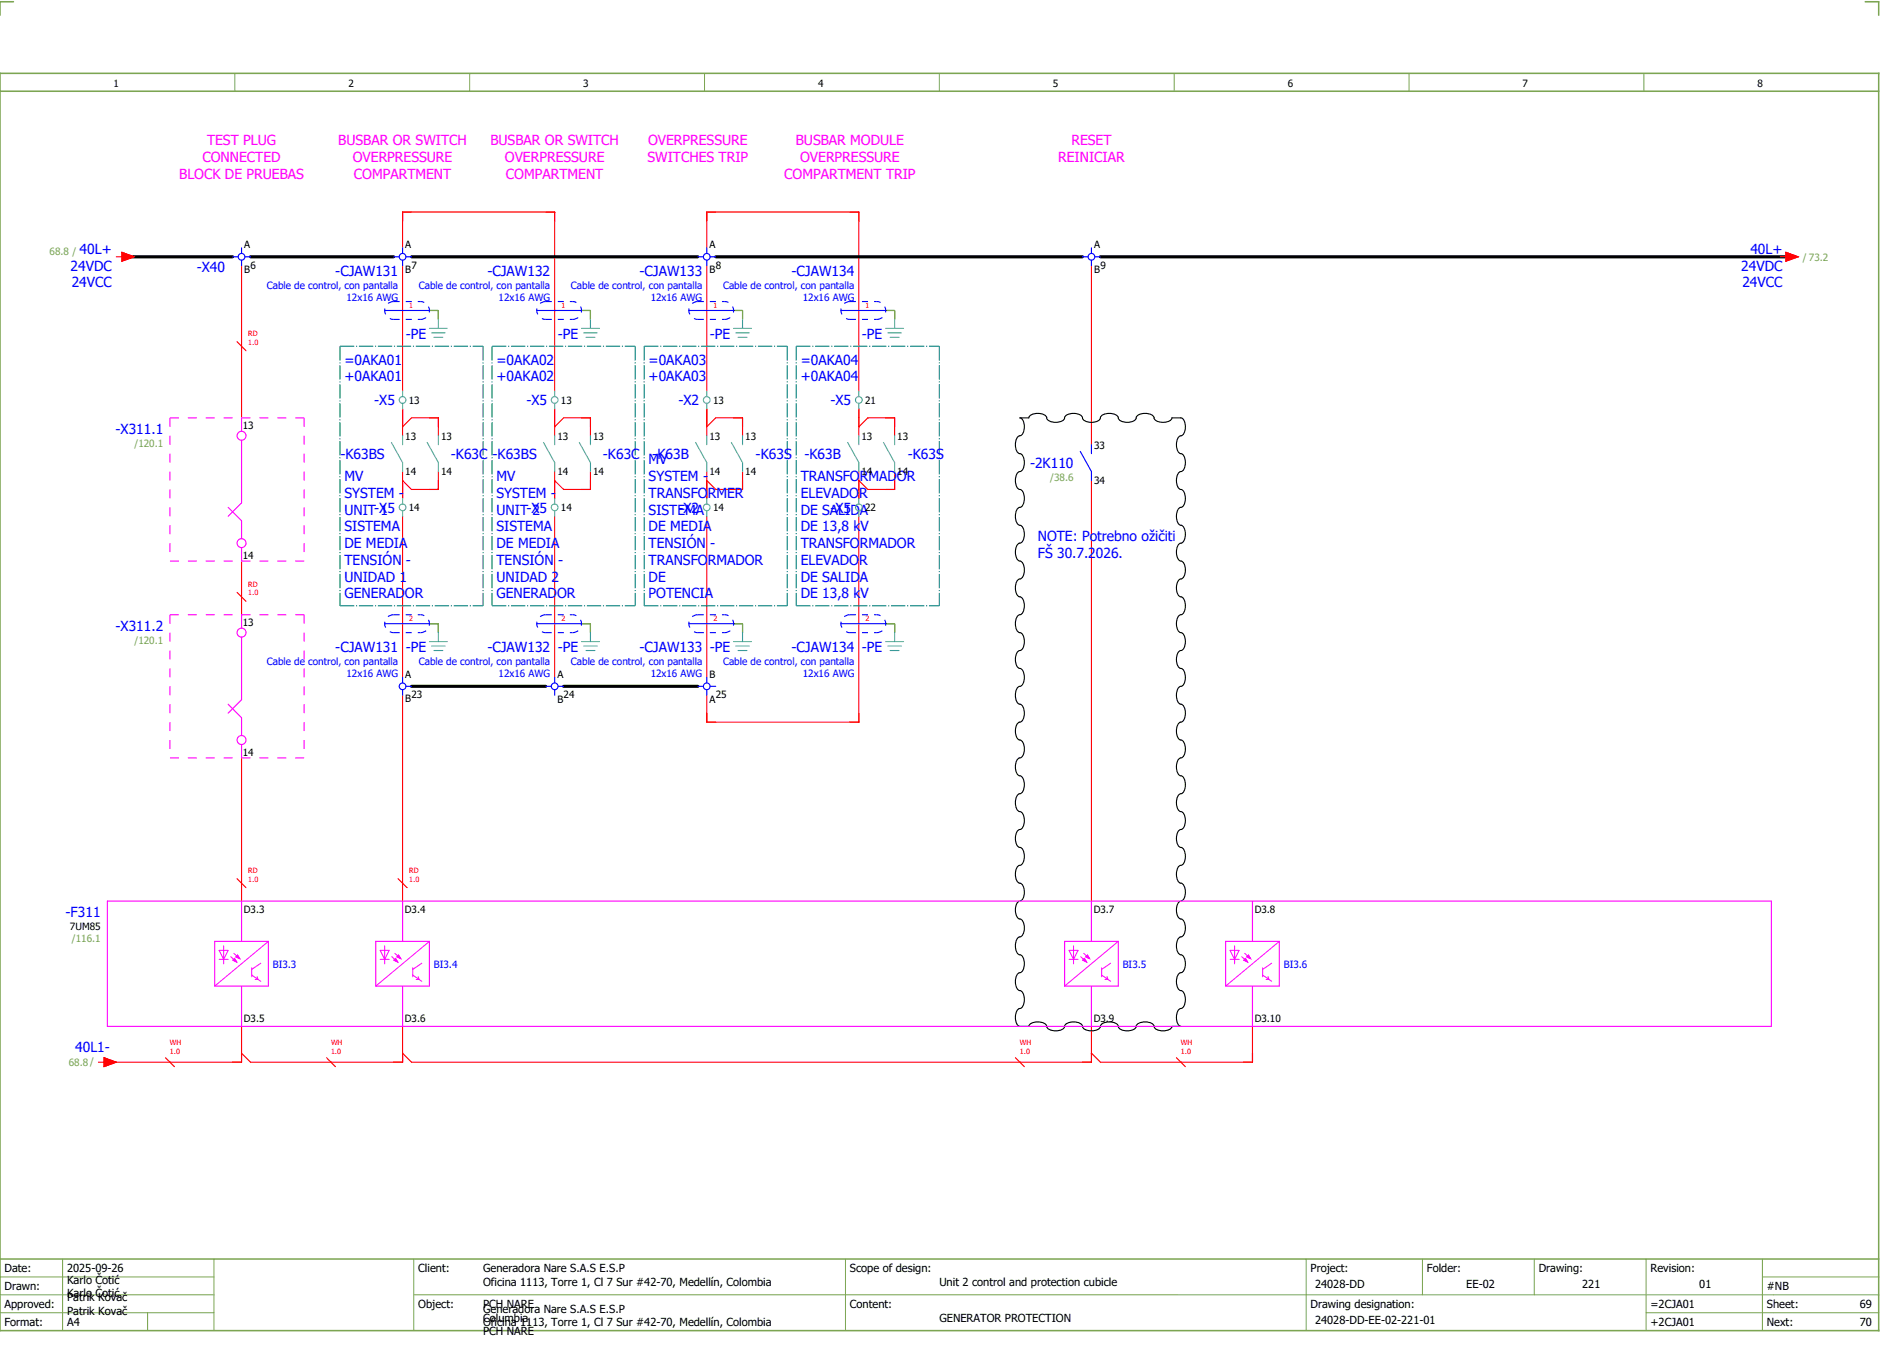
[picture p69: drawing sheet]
<svg xmlns="http://www.w3.org/2000/svg" width="421mm" height="301mm" viewBox="0 0 421 301" stroke-linecap="round" stroke-linejoin="round" font-family="sans-serif">
<defs><g id="words">
<g font-size="3.1" fill="#f0f">
<text x="46.3" y="32.5">TEST PLUG</text>
<text x="75.6" y="32.5">BUSBAR OR SWITCH</text>
<text x="109.6" y="32.5">BUSBAR OR SWITCH</text>
<text x="144.9" y="32.5">OVERPRESSURE</text>
<text x="177.9" y="32.5">BUSBAR MODULE</text>
<text x="239.5" y="32.5">RESET</text>
<text x="40.1" y="40">BLOCK DE PRUEBAS</text>
<text x="45.3" y="36.3">CONNECTED</text>
<text x="78.9" y="36.3">OVERPRESSURE</text>
<text x="79.1" y="40">COMPARTMENT</text>
<text x="112.9" y="36.3">OVERPRESSURE</text>
<text x="113.1" y="40">COMPARTMENT</text>
<text x="144.7" y="36.3">SWITCHES TRIP</text>
<text x="175.3" y="40">COMPARTMENT TRIP</text>
<text x="178.9" y="36.3">OVERPRESSURE</text>
<text x="236.6" y="36.3">REINICIAR</text>
</g>
<g font-size="3.1" fill="#00f">
<text x="17.8" y="56.8">40L+</text>
<text x="391.3" y="56.8">40L+</text>
<text x="15.8" y="60.5">24VDC</text>
<text x="16" y="64.3">24VCC</text>
<text x="44" y="60.7">-X40</text>
<text x="75" y="61.8">-CJAW131</text>
<text x="109" y="61.8">-CJAW132</text>
<text x="143" y="61.8">-CJAW133</text>
<text x="177" y="61.8">-CJAW134</text>
<text x="389.3" y="60.5">24VDC</text>
<text x="389.5" y="64.3">24VCC</text>
<text x="90.7" y="75.7">-PE</text>
<text x="124.7" y="75.7">-PE</text>
<text x="158.7" y="75.7">-PE</text>
<text x="192.7" y="75.7">-PE</text>
<text x="77" y="81.5">=0AKA01</text>
<text x="111" y="81.5">=0AKA02</text>
<text x="145" y="81.5">=0AKA03</text>
<text x="179" y="81.5">=0AKA04</text>
<text x="77" y="85.3">+0AKA01</text>
<text x="111" y="85.3">+0AKA02</text>
<text x="145" y="85.3">+0AKA03</text>
<text x="179" y="85.3">+0AKA04</text>
<text x="83.7" y="90.6">-X5</text>
<text x="117.7" y="90.6">-X5</text>
<text x="151.7" y="90.6">-X2</text>
<text x="185.7" y="90.6">-X5</text>
<text x="25.8" y="97">-X311.1</text>
<text x="76.1" y="102.6">-K63BS</text>
<text x="77" y="107.5">MV</text>
<text x="100.8" y="102.6">-K63C</text>
<text x="110.1" y="102.6">-K63BS</text>
<text x="111" y="107.5">MV</text>
<text x="134.8" y="102.6">-K63C</text>
<text x="145" y="103.8">MV</text>
<text x="145" y="107.5">SYSTEM -</text>
<text x="145.8" y="102.6">-K63B</text>
<text x="168.9" y="102.6">-K63S</text>
<text x="179" y="107.5">TRANSFORMADOR</text>
<text x="179.8" y="102.6">-K63B</text>
<text x="202.9" y="102.6">-K63S</text>
<text x="230.3" y="104.6">-2K110</text>
<text x="77" y="111.3">SYSTEM -</text>
<text x="111" y="111.3">SYSTEM -</text>
<text x="145" y="111.3">TRANSFORMER</text>
<text x="179" y="111.3">ELEVADOR</text>
<text x="77" y="115">UNIT 1</text>
<text x="77" y="118.8">SISTEMA</text>
<text x="83.7" y="114.6">-X5</text>
<text x="111" y="115">UNIT 2</text>
<text x="111" y="118.8">SISTEMA</text>
<text x="117.7" y="114.6">-X5</text>
<text x="145" y="115">SISTEMA</text>
<text x="145" y="118.8">DE MEDIA</text>
<text x="151.7" y="114.6">-X2</text>
<text x="179" y="115">DE SALIDA</text>
<text x="179" y="118.8">DE 13,8 kV</text>
<text x="185.7" y="114.6">-X5</text>
<text x="77" y="122.5">DE MEDIA</text>
<text x="111" y="122.5">DE MEDIA</text>
<text x="145" y="122.5">TENSIÓN -</text>
<text x="179" y="122.5">TRANSFORMADOR</text>
<text x="232" y="121">NOTE: Potrebno ožičiti</text>
<text x="232" y="124.8">FŠ 30.7.2026.</text>
<text x="77" y="126.3">TENSIÓN -</text>
<text x="77" y="130">UNIDAD 1</text>
<text x="111" y="126.3">TENSIÓN -</text>
<text x="111" y="130">UNIDAD 2</text>
<text x="145" y="126.3">TRANSFORMADOR</text>
<text x="145" y="130">DE</text>
<text x="179" y="126.3">ELEVADOR</text>
<text x="179" y="130">DE SALIDA</text>
<text x="77" y="133.8">GENERADOR</text>
<text x="111" y="133.8">GENERADOR</text>
<text x="145" y="133.8">POTENCIA</text>
<text x="179" y="133.8">DE 13,8 kV</text>
<text x="25.8" y="141">-X311.2</text>
<text x="75" y="145.8">-CJAW131</text>
<text x="90.7" y="145.7">-PE</text>
<text x="109" y="145.8">-CJAW132</text>
<text x="124.7" y="145.7">-PE</text>
<text x="143" y="145.8">-CJAW133</text>
<text x="158.7" y="145.7">-PE</text>
<text x="177" y="145.8">-CJAW134</text>
<text x="192.7" y="145.7">-PE</text>
<text x="14.7" y="205">-F311</text>
<text x="16.8" y="235.1">40L1-</text>
</g>
<g font-size="2.5">
<text x="1" y="284.4">Date:</text>
<text x="15" y="286.9">Karlo Čotić</text>
<text x="15" y="284.4">2025-09-26</text>
<text x="93.5" y="284.4">Client:</text>
<text x="108" y="284.4">Generadora Nare S.A.S E.S.P</text>
<text x="108" y="287.4">Oficina 1113, Torre 1, Cl 7 Sur #42-70, Medellín, Colombia</text>
<text x="190" y="284.4">Scope of design:</text>
<text x="210" y="287.4">Unit 2 control and protection cubicle</text>
<text x="293" y="284.4">Project:</text>
<text x="294" y="287.9">24028-DD</text>
<text x="319" y="284.4">Folder:</text>
<text x="327.8" y="287.9">EE-02</text>
<text x="344" y="284.4">Drawing:</text>
<text x="353.7" y="287.9">221</text>
<text x="369" y="284.4">Revision:</text>
<text x="379.9" y="287.9">01</text>
<text x="1" y="288.4">Drawn:</text>
<text x="1" y="292.4">Approved:</text>
<text x="15" y="289.9">Karlo Čotić</text>
<text x="15" y="290.9">Patrik Kovač</text>
<text x="15" y="293.9">Patrik Kovač</text>
<text x="93.5" y="292.4">Object:</text>
<text x="108" y="293.4">Generadora Nare S.A.S E.S.P</text>
<text x="108" y="292.4">PCH NARE</text>
<text x="190" y="292.4">Content:</text>
<text x="293" y="292.4">Drawing designation:</text>
<text x="369" y="292.4">=2CJA01</text>
<text x="395" y="292.4">Sheet:</text>
<text x="395" y="288.4">#NB</text>
<text x="415.8" y="292.4">69</text>
<text x="1" y="296.4">Format:</text>
<text x="15" y="296.4">A4</text>
<text x="108" y="296.4">Oficina 1113, Torre 1, Cl 7 Sur #42-70, Medellín, Colombia</text>
<text x="108" y="295.4">Columbia</text>
<text x="108" y="298.4">PCH NARE</text>
<text x="210" y="295.4">GENERATOR PROTECTION</text>
<text x="294" y="295.9">24028-DD-EE-02-221-01</text>
<text x="369" y="296.4">+2CJA01</text>
<text x="395" y="296.4">Next:</text>
<text x="415.8" y="296.4">70</text>
</g>
<g font-size="2.2">
<text x="25.4" y="19.4">1</text>
<text x="77.9" y="19.4">2</text>
<text x="130.4" y="19.4">3</text>
<text x="182.9" y="19.4">4</text>
<text x="235.4" y="19.4">5</text>
<text x="287.9" y="19.4">6</text>
<text x="340.4" y="19.4">7</text>
<text x="392.9" y="19.4">8</text>
<text x="54.6" y="55.5">A</text>
<text x="90.6" y="55.5">A</text>
<text x="158.6" y="55.5">A</text>
<text x="244.6" y="55.5">A</text>
<text x="54.6" y="61">B</text>
<text x="56" y="60">6</text>
<text x="90.6" y="61">B</text>
<text x="92" y="60">7</text>
<text x="158.6" y="61">B</text>
<text x="160" y="60">8</text>
<text x="244.6" y="61">B</text>
<text x="246" y="60">9</text>
<text x="54.3" y="95.9">13</text>
<text x="91.4" y="90.3">13</text>
<text x="125.4" y="90.3">13</text>
<text x="159.4" y="90.3">13</text>
<text x="193.4" y="90.3">21</text>
<text x="90.6" y="98.3">13</text>
<text x="98.6" y="98.3">13</text>
<text x="124.6" y="98.3">13</text>
<text x="132.6" y="98.3">13</text>
<text x="158.6" y="98.3">13</text>
<text x="166.6" y="98.3">13</text>
<text x="192.6" y="98.3">13</text>
<text x="200.6" y="98.3">13</text>
<text x="244.6" y="100.3">33</text>
<text x="90.6" y="106.2">14</text>
<text x="98.6" y="106.2">14</text>
<text x="124.6" y="106.2">14</text>
<text x="132.6" y="106.2">14</text>
<text x="158.6" y="106.2">14</text>
<text x="166.6" y="106.2">14</text>
<text x="192.6" y="106.2">14</text>
<text x="200.6" y="106.2">14</text>
<text x="244.6" y="108.2">34</text>
<text x="91.4" y="114.3">14</text>
<text x="125.4" y="114.3">14</text>
<text x="159.4" y="114.3">14</text>
<text x="193.4" y="114.3">22</text>
<text x="54.3" y="124.9">14</text>
<text x="54.3" y="139.9">13</text>
<text x="90.6" y="151.5">A</text>
<text x="124.6" y="151.5">A</text>
<text x="158.6" y="151.5">B</text>
<text x="90.6" y="156.9">B</text>
<text x="92" y="156">23</text>
<text x="124.6" y="157">B</text>
<text x="126" y="156">24</text>
<text x="158.6" y="157">A</text>
<text x="160" y="156">25</text>
<text x="54.3" y="168.9">14</text>
<text x="15.6" y="207.9">7UM85</text>
<text x="54.5" y="204.1">D3.3</text>
<text x="90.5" y="204.1">D3.4</text>
<text x="244.5" y="204.1">D3.7</text>
<text x="280.5" y="204.1">D3.8</text>
<text x="54.5" y="228.4">D3.5</text>
<text x="90.5" y="228.4">D3.6</text>
<text x="244.5" y="228.4">D3.9</text>
<text x="280.5" y="228.4">D3.10</text>
</g>
<g font-size="2.2" fill="#7ca552">
<text x="11.1" y="56.9">68.8 /</text>
<text x="403" y="58.3">/ 73.2</text>
<text x="30.1" y="99.9">/120.1</text>
<text x="234.8" y="107.5">/38.6</text>
<text x="30.1" y="143.9">/120.1</text>
<text x="16.1" y="210.6">/116.1</text>
<text x="15.4" y="238.2">68.8 /</text>
</g>
<g font-size="2.2" fill="#00f">
<text x="59.6" y="64.6">Cable de control, con pantalla</text>
<text x="93.6" y="64.6">Cable de control, con pantalla</text>
<text x="127.6" y="64.6">Cable de control, con pantalla</text>
<text x="161.6" y="64.6">Cable de control, con pantalla</text>
<text x="77.5" y="67.3">12x16 AWG</text>
<text x="111.5" y="67.3">12x16 AWG</text>
<text x="145.5" y="67.3">12x16 AWG</text>
<text x="179.5" y="67.3">12x16 AWG</text>
<text x="59.6" y="148.6">Cable de control, con pantalla</text>
<text x="93.6" y="148.6">Cable de control, con pantalla</text>
<text x="127.6" y="148.6">Cable de control, con pantalla</text>
<text x="161.6" y="148.6">Cable de control, con pantalla</text>
<text x="77.5" y="151.3">12x16 AWG</text>
<text x="111.5" y="151.3">12x16 AWG</text>
<text x="145.5" y="151.3">12x16 AWG</text>
<text x="179.5" y="151.3">12x16 AWG</text>
<text x="61" y="216.3">BI3.3</text>
<text x="97" y="216.3">BI3.4</text>
<text x="251" y="216.3">BI3.5</text>
<text x="287" y="216.3">BI3.6</text>
</g>
<g font-size="1.6" fill="#f00">
<text x="91.5" y="68.9">1</text>
<text x="125.5" y="68.9">1</text>
<text x="159.5" y="68.9">1</text>
<text x="193.5" y="68.9">1</text>
<text x="55.5" y="77.1">1.0</text>
<text x="55.5" y="75.1">RD</text>
<text x="55.5" y="131.1">RD</text>
<text x="55.5" y="133.1">1.0</text>
<text x="91.5" y="138.9">2</text>
<text x="125.5" y="138.9">2</text>
<text x="159.5" y="138.9">2</text>
<text x="193.5" y="138.9">2</text>
<text x="55.5" y="197.1">1.0</text>
<text x="55.5" y="195.1">RD</text>
<text x="91.5" y="197.1">1.0</text>
<text x="91.5" y="195.1">RD</text>
<text x="38" y="233.6">WH</text>
<text x="74" y="233.6">WH</text>
<text x="228" y="233.6">WH</text>
<text x="264" y="233.6">WH</text>
<text x="38" y="235.6">1.0</text>
<text x="74" y="235.6">1.0</text>
<text x="228" y="235.6">1.0</text>
<text x="264" y="235.6">1.0</text>
</g>
</g></defs>
<path d="M0 16.4h420v281h-420zM3 .4h-3v3M417 .4h3v3M0 20.4h420M0 281.4h420" fill="none" stroke="#7ca552" stroke-width=".35"/>
<g fill="none" stroke="#7ca552" stroke-width=".22">
<path d="M52.5 16.4v4M105 16.4v4M157.5 16.4v4M210 16.4v4M262.5 16.4v4M315 16.4v4M367.5 16.4v4M0 285.4h47.8M0 293.4h47.8M14 281.4v16M33 293.4v4M47.8 281.4v16"/>
<path d="M47.8 289.4h-47.8M92.5 281.4v16M92.5 289.4h327.5M189 281.4v16M292 281.4v15.8M318 281.4v8M343 281.4v8M368 281.4v15.8M368 293.4h52M394 285.4h26M394 281.4v15.8"/>
</g>
<g fill="none" stroke="#f00" stroke-width=".25">
<path d="M26 57.4h1.3M27.3 56.4l2.7 1-2.7 1zM54 59.4v34M90 55.4v-8h34v40M90 59.4v28M158 55.4v-8h34v40M158 59.4v28M244 59.4v40M398 57.4h1.2M399.2 56.4l2.8 1-2.8 1zM53 76.4l2 2M90 91.4v6"/>
<path d="M90 95.4l2-2h6v4M124 91.4v6M124 95.4l2-2h6v4M158 91.4v6M158 95.4l2-2h6v4M192 91.4v6M192 95.4l2-2h6v4M90 105.4v6M90 115.4v36M98 105.4v4h-6l-2-2M124 105.4v6M124 115.4v36"/>
<path d="M132 105.4v4h-6l-2-2M158 105.4v6M158 115.4v36M166 105.4v4h-6l-2-2M192 115.4v46h-34v-6M192 105.4v6M200 105.4v4h-6l-2-2M244 107.4v94M53 132.4l2 2M54 125.4v12M90 155.4v46M54 169.4v32"/>
<path d="M53 196.4l2 2M89 196.4l2 2M22 237.4h1.2M23.2 236.4l2.8 1-2.8 1zM37 236.4l2 2M54 229.4v8h-30M73 236.4l2 2M90 229.4v8h-34l-2-2M227 236.4l2 2M244 229.4v8h-152l-2-2M263 236.4l2 2M280 229.4v8h-34l-2-2"/>
</g>
<g fill="none" stroke="#00be00" stroke-width=".25" stroke-dasharray="3.2 .4 .3 .4" stroke-linecap="butt">
<path d="M96 69.4h2M98 69.4v2M130 69.4h2M132 69.4v2M164 69.4h2M166 69.4v2M198 69.4h2M200 69.4v2M96 139.4h2M98 139.4v2M130 139.4h2M132 139.4v2"/>
<path d="M164 139.4h2M166 139.4v2M198 139.4h2M200 139.4v2"/>
</g>
<path d="M28 57.4h24M56 57.4h32M92 57.4h64M160 57.4h82M246 57.4h154M92 153.4h30M126 153.4h30" fill="none" stroke="#000" stroke-width=".7"/>
<g fill="none" stroke="#f0f" stroke-width=".25">
<path d="M54 93.4v3M54 98.4v14l-3 3M51 113.4l3 3v4M54 122.4v3M54 137.4v3M51 157.4l3 3v4M54 142.4v14l-3 3M54 166.4v3M24 201.4h372v28h-372zM48 210.4h12v10h-12zM52.4 214.2l.5 .8-.8-.4zM53.1 213.5l.5 .8-.8-.5z"/>
<path d="M54 201.4v9M84 210.4h12v10h-12zM88.4 214.2l.5 .8-.8-.4zM89.1 213.5l.5 .8-.8-.5zM90 201.4v9M238 210.4h12v10h-12zM242.4 214.2l.5 .8-.8-.4zM243.1 213.5l.5 .8-.8-.5zM244 201.4v9M274 210.4h12v10h-12zM278.4 214.2l.5 .8-.8-.4zM279.1 213.5l.5 .8-.8-.5z"/>
<path d="M280 201.4v9M54 220.4v9M90 220.4v9M244 220.4v9M280 220.4v9"/>
<circle cx="54" cy="97.4" r="1"/>
<circle cx="54" cy="121.4" r="1"/>
<circle cx="54" cy="141.4" r="1"/>
<circle cx="54" cy="165.4" r="1"/>
</g>
<path d="M228 93.4h2l.1-.3a2.98 2.98 0 0 1 3.8 0 1.69 1.69 0 0 0 2.1 1.3 1.68 1.68 0 0 0 2.1-1.3 2.98 2.98 0 0 1 3.8 0 1.68 1.68 0 0 0 2.1 1.3 1.68 1.68 0 0 0 2.1-1.3 2.98 2.98 0 0 1 3.8 0 1.69 1.69 0 0 0 2.1 1.3 1.68 1.68 0 0 0 2.1-1.3 2.98 2.98 0 0 1 3.8 0 1.69 1.69 0 0 0 2.1 1.3 1.93 1.93 0 0 0 2-1l2.3 .1a2.98 2.98 0 0 1 0 3.8 1.69 1.69 0 0 0-1.3 2.1 1.68 1.68 0 0 0 1.3 2.1 2.98 2.98 0 0 1 0 3.8 1.69 1.69 0 0 0-1.3 2.1 1.68 1.68 0 0 0 1.3 2.1 2.98 2.98 0 0 1 0 3.8 1.68 1.68 0 0 0-1.3 2.1 1.68 1.68 0 0 0 1.3 2.1 2.98 2.98 0 0 1 0 3.8 1.69 1.69 0 0 0-1.3 2.1 1.68 1.68 0 0 0 1.3 2.1 2.98 2.98 0 0 1 0 3.8 1.68 1.68 0 0 0-1.3 2.1 1.68 1.68 0 0 0 1.3 2.1 2.98 2.98 0 0 1 0 3.8 1.68 1.68 0 0 0-1.3 2.1 1.68 1.68 0 0 0 1.3 2.1 2.98 2.98 0 0 1 0 3.8 1.68 1.68 0 0 0-1.3 2.1 1.68 1.68 0 0 0 1.3 2.1 2.98 2.98 0 0 1 0 3.8 1.68 1.68 0 0 0-1.3 2.1 1.68 1.68 0 0 0 1.3 2.1 2.98 2.98 0 0 1 0 3.8 1.69 1.69 0 0 0-1.3 2.1 1.68 1.68 0 0 0 1.3 2.1 2.98 2.98 0 0 1 0 3.8 1.68 1.68 0 0 0-1.3 2.1 1.68 1.68 0 0 0 1.3 2.1 2.98 2.98 0 0 1 0 3.8 1.68 1.68 0 0 0-1.3 2.1 1.68 1.68 0 0 0 1.3 2.1 2.98 2.98 0 0 1 0 3.8 1.69 1.69 0 0 0-1.3 2.1 1.68 1.68 0 0 0 1.3 2.1 2.98 2.98 0 0 1 0 3.8 1.68 1.68 0 0 0-1.3 2.1 1.68 1.68 0 0 0 1.3 2.1 2.98 2.98 0 0 1 0 3.8 1.69 1.69 0 0 0-1.3 2.1 1.68 1.68 0 0 0 1.3 2.1 2.98 2.98 0 0 1 0 3.8 1.68 1.68 0 0 0-1.3 2.1 1.68 1.68 0 0 0 1.3 2.1 2.98 2.98 0 0 1 0 3.8 1.68 1.68 0 0 0-1.3 2.1 1.68 1.68 0 0 0 1.3 2.1 2.98 2.98 0 0 1 0 3.8 1.68 1.68 0 0 0-1.3 2.1 1.93 1.93 0 0 0 1 2h-2l-.1 .3a2.98 2.98 0 0 1-3.8 0 1.69 1.69 0 0 0-2.1-1.3 1.68 1.68 0 0 0-2.1 1.3 2.98 2.98 0 0 1-3.8 0 1.69 1.69 0 0 0-2.1-1.3 1.68 1.68 0 0 0-2.1 1.3 2.98 2.98 0 0 1-3.8 0 1.69 1.69 0 0 0-2.1-1.3 1.68 1.68 0 0 0-2.1 1.3 2.98 2.98 0 0 1-3.8 0 1.68 1.68 0 0 0-2.1-1.3 1.93 1.93 0 0 0-2 1l-2.3-.1a2.98 2.98 0 0 1 0-3.8 1.68 1.68 0 0 0 1.3-2.1 1.68 1.68 0 0 0-1.3-2.1 2.98 2.98 0 0 1 0-3.8 1.68 1.68 0 0 0 1.3-2.1 1.68 1.68 0 0 0-1.3-2.1 2.98 2.98 0 0 1 0-3.8 1.68 1.68 0 0 0 1.3-2.1 1.68 1.68 0 0 0-1.3-2.1 2.98 2.98 0 0 1 0-3.8 1.68 1.68 0 0 0 1.3-2.1 1.68 1.68 0 0 0-1.3-2.1 2.98 2.98 0 0 1 0-3.8 1.68 1.68 0 0 0 1.3-2.1 1.68 1.68 0 0 0-1.3-2.1 2.98 2.98 0 0 1 0-3.8 1.68 1.68 0 0 0 1.3-2.1 1.68 1.68 0 0 0-1.3-2.1 2.98 2.98 0 0 1 0-3.8 1.69 1.69 0 0 0 1.3-2.1 1.68 1.68 0 0 0-1.3-2.1 2.98 2.98 0 0 1 0-3.8 1.68 1.68 0 0 0 1.3-2.1 1.68 1.68 0 0 0-1.3-2.1 2.98 2.98 0 0 1 0-3.8 1.68 1.68 0 0 0 1.3-2.1 1.68 1.68 0 0 0-1.3-2.1 2.98 2.98 0 0 1 0-3.8 1.69 1.69 0 0 0 1.3-2.1 1.68 1.68 0 0 0-1.3-2.1 2.98 2.98 0 0 1 0-3.8 1.68 1.68 0 0 0 1.3-2.1 1.68 1.68 0 0 0-1.3-2.1 2.98 2.98 0 0 1 0-3.8 1.69 1.69 0 0 0 1.3-2.1 1.68 1.68 0 0 0-1.3-2.1 2.98 2.98 0 0 1 0-3.8 1.68 1.68 0 0 0 1.3-2.1 1.68 1.68 0 0 0-1.3-2.1 2.98 2.98 0 0 1 0-3.8 1.69 1.69 0 0 0 1.3-2.1 1.68 1.68 0 0 0-1.3-2.1 2.98 2.98 0 0 1 0-3.8 1.69 1.69 0 0 0 1.3-2.1 1.68 1.68 0 0 0-1.3-2.1 2.98 2.98 0 0 1 0-3.8 1.68 1.68 0 0 0 1.3-2.1 1.68 1.68 0 0 0-1.3-2.1 2.98 2.98 0 0 1 0-3.8 1.68 1.68 0 0 0 1.3-2.1 1.93 1.93 0 0 0-1-2z" fill="none" stroke="#000" stroke-width=".25"/>
<g fill="none" stroke="#00f" stroke-width=".25">
<path d="M52 57.4h1.3M54 55.4v1.2M54 58.1v1.3M54.8 57.4h1.2M88 57.4h1.2M90 55.4v1.2M90 58.1v1.3M90.7 57.4h1.3M156 57.4h1.2M158 55.4v1.2M158 58.1v1.3M158.7 57.4h1.3"/>
<path d="M242 57.4h1.3M244 55.4v1.2M244 58.1v1.3M244.8 57.4h1.2M86 69.4h10M120 69.4h10M154 69.4h10M188 69.4h10M244 99.4v2M241.5 100.9l2.5 4.5v2M86 139.4h10M120 139.4h10"/>
<path d="M154 139.4h10M188 139.4h10M90 151.4v1.2M90 154.1v1.3M90.7 153.4h1.3M122 153.4h1.2M124 151.4v1.2M124 154.1v1.3M124.7 153.4h1.3M156 153.4h1.2M158 151.4v1.2M158 154.1v1.3"/>
<path d="M158.7 153.4h1.3"/>
<circle cx="54" cy="57.4" r=".75"/>
<circle cx="90" cy="57.4" r=".75"/>
<circle cx="158" cy="57.4" r=".75"/>
<circle cx="244" cy="57.4" r=".75"/>
<circle cx="90" cy="153.4" r=".75"/>
<circle cx="124" cy="153.4" r=".75"/>
<circle cx="158" cy="153.4" r=".75"/>
</g>
<g fill="none" stroke="#f0f" stroke-width=".22">
<path d="M49 212.4h2l-1 2zM49 214.4h2M50 211.4v4M51.6 213.8l1.3 1.2M52.3 213.1l1.3 1.2M56.3 217.9l2 1.4M56.3 216.3v2M57.5 218.3l.2 .6h-.7M58.3 215.3l-2 1.4M60 210.4l-12 10M85 212.4h2l-1 2zM85 214.4h2"/>
<path d="M86 211.4v4M87.6 213.8l1.3 1.2M88.3 213.1l1.3 1.2M92.3 217.9l2 1.4M92.3 216.3v2M93.5 218.3l.2 .6h-.7M94.3 215.3l-2 1.4M96 210.4l-12 10M239 212.4h2l-1 2zM239 214.4h2M240 211.4v4M241.6 213.8l1.3 1.2"/>
<path d="M242.3 213.1l1.3 1.2M246.3 217.9l2 1.4M246.3 216.3v2M247.5 218.3l.2 .6h-.7M248.3 215.3l-2 1.4M250 210.4l-12 10M275 212.4h2l-1 2zM275 214.4h2M276 211.4v4M277.6 213.8l1.3 1.2M278.3 213.1l1.3 1.2M282.3 217.9l2 1.4"/>
<path d="M282.3 216.3v2M283.5 218.3l.2 .6h-.7M284.3 215.3l-2 1.4M286 210.4l-12 10"/>
</g>
<g fill="#f0f" stroke="#f0f" stroke-width=".22">
<path d="M52.4 214.2l.5 .8-.8-.4z"/>
<path d="M53.1 213.5l.5 .8-.8-.5z"/>
<path d="M88.4 214.2l.5 .8-.8-.4z"/>
<path d="M89.1 213.5l.5 .8-.8-.5z"/>
<path d="M242.4 214.2l.5 .8-.8-.4z"/>
<path d="M243.1 213.5l.5 .8-.8-.5z"/>
<path d="M278.4 214.2l.5 .8-.8-.4z"/>
<path d="M279.1 213.5l.5 .8-.8-.5z"/>
</g>
<g fill="none" stroke="#007f7f" stroke-width=".25" stroke-dasharray="3.2 .4 .3 .4" stroke-linecap="butt">
<path d="M76 77.4h32M76 77.4v58M108 77.4v58M110 77.4h32M110 77.4v58M142 77.4v58M144 77.4h32M144 77.4v58M176 77.4v58M178 77.4h32M178 77.4v58M210 77.4v58"/>
<path d="M76 135.4h32M110 135.4h32M144 135.4h32M178 135.4h32"/>
</g>
<g fill="none" stroke="#52a5a5" stroke-width=".25">
<path d="M96 73.4h4M96.5 74.4h3M97 75.4h2M98 71.4v2M130 73.4h4M130.5 74.4h3M131 75.4h2M132 71.4v2M164 73.4h4M164.5 74.4h3M165 75.4h2M166 71.4v2"/>
<path d="M198 73.4h4M198.5 74.4h3M199 75.4h2M200 71.4v2M87.5 98.9l2.5 4.5v2M90 87.4v1.2M90 90.1v1.3M90 97.4v2M95.5 98.9l2.5 4.5v2M98 97.4v2M121.5 98.9l2.5 4.5v2M124 87.4v1.2"/>
<path d="M124 90.1v1.3M124 97.4v2M129.5 98.9l2.5 4.5v2M132 97.4v2M155.5 98.9l2.5 4.5v2M158 87.4v1.2M158 90.1v1.3M158 97.4v2M163.5 98.9l2.5 4.5v2M166 97.4v2M189.5 98.9l2.5 4.5v2M192 87.4v1.2"/>
<path d="M192 90.1v1.3M192 97.4v2M197.5 98.9l2.5 4.5v2M200 97.4v2M90 111.4v1.2M90 114.1v1.3M124 111.4v1.2M124 114.1v1.3M158 111.4v1.2M158 114.1v1.3M192 111.4v1.2M192 114.1v1.3"/>
<path d="M96 143.4h4M96.5 144.4h3M97 145.4h2M98 141.4v2M130 143.4h4M130.5 144.4h3M131 145.4h2M132 141.4v2M164 143.4h4M164.5 144.4h3M165 145.4h2M166 141.4v2"/>
<path d="M198 143.4h4M198.5 144.4h3M199 145.4h2M200 141.4v2"/>
<circle cx="90" cy="89.4" r=".75"/>
<circle cx="124" cy="89.4" r=".75"/>
<circle cx="158" cy="89.4" r=".75"/>
<circle cx="192" cy="89.4" r=".75"/>
<circle cx="90" cy="113.4" r=".75"/>
<circle cx="124" cy="113.4" r=".75"/>
<circle cx="158" cy="113.4" r=".75"/>
<circle cx="192" cy="113.4" r=".75"/>
</g>
<path d="M38 93.4h30M38 93.4v32M68 93.4v32M38 137.4h30M38 137.4v32M38 125.4h30M68 137.4v32M38 169.4h30" fill="none" stroke="#f0f" stroke-width=".25" stroke-dasharray="2 2" stroke-linecap="butt"/>
<g fill="none" stroke="#00f" stroke-width=".25" stroke-dasharray="1.4 1.4" stroke-linecap="butt">
<path d="M88 71.4h6M88 67.4h6M88 67.4a2 2 0 0 0-2 2 2 2 0 0 0 2 2M94 71.4a2 2 0 0 0 2-2 2 2 0 0 0-2-2M122 71.4h6M122 67.4h6M122 67.4a2 2 0 0 0-2 2 2 2 0 0 0 2 2M128 71.4a2 2 0 0 0 2-2 2 2 0 0 0-2-2M156 71.4h6M156 67.4h6M156 67.4a2 2 0 0 0-2 2 2 2 0 0 0 2 2M162 71.4a2 2 0 0 0 2-2 2 2 0 0 0-2-2"/>
<path d="M190 71.4h6M190 67.4h6M190 67.4a2 2 0 0 0-2 2 2 2 0 0 0 2 2M196 71.4a2 2 0 0 0 2-2 2 2 0 0 0-2-2M88 137.4h6M88 137.4a2 2 0 0 0-2 2 2 2 0 0 0 2 2M122 137.4h6M122 137.4a2 2 0 0 0-2 2 2 2 0 0 0 2 2M156 137.4h6M156 137.4a2 2 0 0 0-2 2 2 2 0 0 0 2 2M190 137.4h6M190 137.4a2 2 0 0 0-2 2 2 2 0 0 0 2 2"/>
<path d="M88 141.4h6M94 141.4a2 2 0 0 0 2-2 2 2 0 0 0-2-2M122 141.4h6M128 141.4a2 2 0 0 0 2-2 2 2 0 0 0-2-2M156 141.4h6M162 141.4a2 2 0 0 0 2-2 2 2 0 0 0-2-2M190 141.4h6M196 141.4a2 2 0 0 0 2-2 2 2 0 0 0-2-2"/>
</g>
<g fill="#f00" stroke="#f00" stroke-width=".22">
<path d="M27.3 56.4l2.7 1-2.7 1z"/>
<path d="M399.2 56.4l2.8 1-2.8 1z"/>
<path d="M23.2 236.4l2.8 1-2.8 1z"/>
</g>
<use href="#words"/>
</svg>
